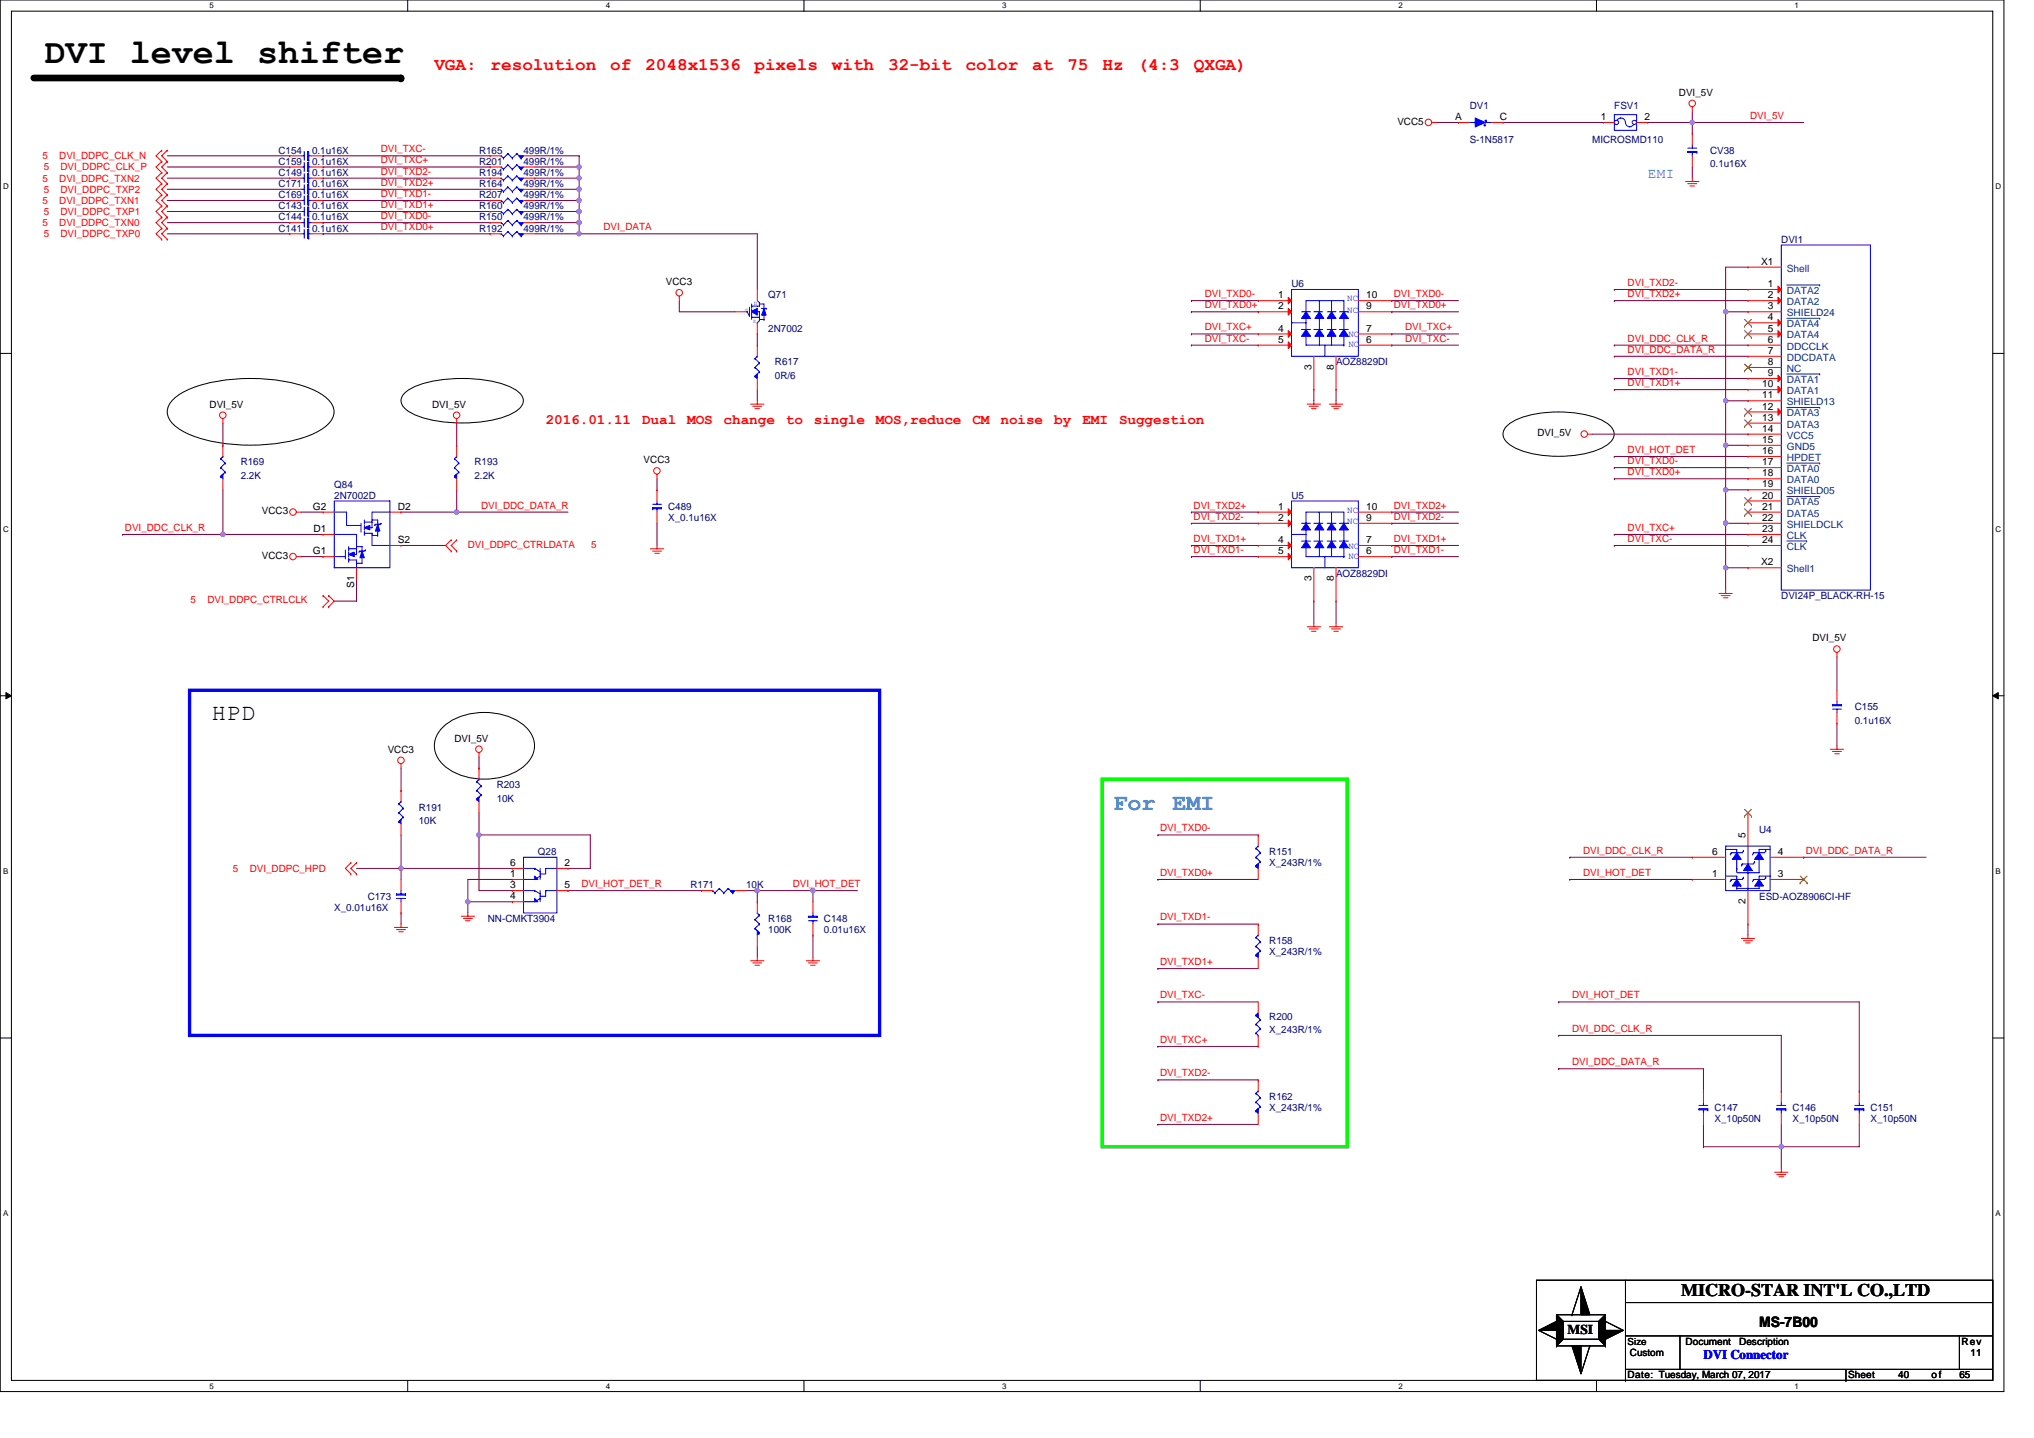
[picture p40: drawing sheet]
<svg xmlns="http://www.w3.org/2000/svg" width="297mm" height="210mm" viewBox="0 0 297 210" stroke-linecap="round" stroke-linejoin="round" font-family="sans-serif">
<defs><g id="words">
<text font-size="5.1" x="6.5" y="9.2">DVI level shifter</text>
<text font-size="3.4" x="30.9" y="105.2">HPD</text>
<g font-size="3.4" fill="#0080ff">
<text x="162.6" y="118.3">For</text>
<text x="171.2" y="118.3">EMI</text>
</g>
<g font-size="2.6" fill="#f00">
<text x="63.4" y="10.3">VGA:</text>
<text x="71.6" y="10.3">resolution</text>
<text x="89.1" y="10.3">of</text>
<text x="94.2" y="10.3">2048x1536</text>
<text x="110.2" y="10.3">pixels</text>
<text x="121.5" y="10.3">with</text>
<text x="129.7" y="10.3">32-bit</text>
<text x="141" y="10.3">color</text>
<text x="150.8" y="10.3">at</text>
<text x="155.9" y="10.3">75</text>
<text x="161" y="10.3">Hz</text>
<text x="166.1" y="10.3">(4:3</text>
<text x="174.4" y="10.3">QXGA)</text>
</g>
<text font-size="2.6" x="245.5" y="189.3">MICRO-STAR INT'L CO.,LTD</text>
<text font-size="2.1" fill="#0080ff" x="240.6" y="26.1">EMI</text>
<g font-size="2.1" fill="#f00">
<text x="79.7" y="61.9">2016.01.11</text>
<text x="93.8" y="61.9">Dual</text>
<text x="100.3" y="61.9">MOS</text>
<text x="105.7" y="61.9">change</text>
<text x="114.8" y="61.9">to</text>
<text x="118.8" y="61.9">single</text>
<text x="127.9" y="61.9">MOS,reduce</text>
<text x="142" y="61.9">CM</text>
<text x="146.1" y="61.9">noise</text>
<text x="154" y="61.9">by</text>
<text x="158.1" y="61.9">EMI</text>
<text x="163.4" y="61.9">Suggestion</text>
</g>
<text font-size="2.1" x="256.9" y="193.8">MS-7B00</text>
<text font-size="2" x="228.9" y="194.8">MSI</text>
<text font-size="1.9" fill="#00f" x="248.8" y="198.5">DVI Connector</text>
<g font-size="1.5">
<text x="212.5" y="17.5">A</text>
<text x="219" y="17.5">C</text>
<text x="233.8" y="17.5">1</text>
<text x="240.2" y="17.5">2</text>
<text x="245.2" y="14">DVI_5V</text>
<text x="204.1" y="18.2">VCC5</text>
<text x="97.3" y="41.6">VCC3</text>
<text x="257.2" y="38.7">X1</text>
<text x="258.2" y="41.9">1</text>
<text x="186.6" y="43.6">1</text>
<text x="186.6" y="45.2">2</text>
<text x="199.5" y="45.2">9</text>
<text x="199.5" y="43.6">10</text>
<text x="258.2" y="46.8">4</text>
<text x="258.2" y="43.6">2</text>
<text x="258.2" y="45.2">3</text>
<text x="186.6" y="48.4">4</text>
<text x="186.6" y="50.1">5</text>
<text x="191.5" y="54" transform="rotate(-90 191.5 54)">3</text>
<text x="194.8" y="54" transform="rotate(-90 194.8 54)">8</text>
<text x="199.5" y="50.1">6</text>
<text x="199.5" y="48.4">7</text>
<text x="258.2" y="48.4">5</text>
<text x="258.2" y="50.1">6</text>
<text x="258.2" y="51.7">7</text>
<text x="258.2" y="53.3">8</text>
<text x="30.6" y="59.5">DVI_5V</text>
<text x="63.1" y="59.5">DVI_5V</text>
<text x="257.3" y="59.8">12</text>
<text x="257.3" y="56.6">10</text>
<text x="257.3" y="58.2">11</text>
<text x="258.2" y="54.9">9</text>
<text x="224.5" y="63.7">DVI_5V</text>
<text x="257.3" y="61.4">13</text>
<text x="257.3" y="63.1">14</text>
<text x="257.3" y="64.7">15</text>
<text x="94" y="67.6">VCC3</text>
<text x="257.3" y="67.9">17</text>
<text x="257.3" y="66.3">16</text>
<text x="257.3" y="69.6">18</text>
<text x="257.3" y="71.2">19</text>
<text x="38.2" y="75.1">VCC3</text>
<text x="45.7" y="74.4">G2</text>
<text x="45.8" y="77.7">D1</text>
<text x="58.1" y="74.4">D2</text>
<text x="186.6" y="74.4">1</text>
<text x="186.6" y="76.1">2</text>
<text x="199.5" y="76.1">9</text>
<text x="199.5" y="74.4">10</text>
<text x="257.3" y="72.8">20</text>
<text x="257.3" y="74.4">21</text>
<text x="257.3" y="76.1">22</text>
<text x="257.3" y="77.7">23</text>
<text x="38.2" y="81.6">VCC3</text>
<text x="45.7" y="80.9">G1</text>
<text x="58.1" y="79.3">S2</text>
<text x="186.6" y="79.3">4</text>
<text x="186.6" y="80.9">5</text>
<text x="199.5" y="80.9">6</text>
<text x="199.5" y="79.3">7</text>
<text x="257.2" y="82.6">X2</text>
<text x="257.3" y="79.3">24</text>
<text x="51.7" y="85.9" transform="rotate(-90 51.7 85.9)">S1</text>
<text x="191.5" y="84.9" transform="rotate(-90 191.5 84.9)">3</text>
<text x="194.8" y="84.9" transform="rotate(-90 194.8 84.9)">8</text>
<text x="264.7" y="93.6">DVI_5V</text>
<text x="56.6" y="109.9">VCC3</text>
<text x="66.4" y="108.3">DVI_5V</text>
<text x="250" y="124.8">6</text>
<text x="254.9" y="122.4" transform="rotate(-90 254.9 122.4)">5</text>
<text x="259.6" y="124.8">4</text>
<text x="74.5" y="131.3">4</text>
<text x="74.5" y="126.5">6</text>
<text x="74.5" y="128.1">1</text>
<text x="74.5" y="129.7">3</text>
<text x="82.5" y="129.7">5</text>
<text x="82.5" y="126.5">2</text>
<text x="250" y="128.1">1</text>
<text x="259.6" y="128.1">3</text>
<text x="254.9" y="132" transform="rotate(-90 254.9 132)">2</text>
<text x="246.2" y="196.4">Document</text>
<text x="254" y="196.4">Description</text>
<text x="286.5" y="196.4">Rev</text>
<text x="237.7" y="201.3">Date: Tuesday, March 07, 2017</text>
<text x="238" y="198">Custom</text>
<text x="269.9" y="201.3">Sheet</text>
<text x="277.2" y="201.3">40</text>
<text x="282.1" y="201.3">of</text>
<text x="286.1" y="201.3">65</text>
<text x="287.8" y="198">11</text>
</g>
<g font-size="1.5" fill="#000080">
<text x="214.6" y="15.9">DV1</text>
<text x="235.8" y="15.9">FSV1</text>
<text x="40.7" y="22.5">C154</text>
<text x="45.6" y="22.5">0.1u16X</text>
<text x="70" y="22.5">R165</text>
<text x="76.5" y="22.5">499R/1%</text>
<text x="214.6" y="20.8">S-1N5817</text>
<text x="232.5" y="20.8">MICROSMD110</text>
<text x="249.7" y="22.5">CV38</text>
<text x="40.7" y="27.3">C171</text>
<text x="40.7" y="24.1">C159</text>
<text x="40.7" y="29">C169</text>
<text x="40.7" y="25.7">C149</text>
<text x="45.6" y="27.3">0.1u16X</text>
<text x="45.6" y="24.1">0.1u16X</text>
<text x="45.6" y="29">0.1u16X</text>
<text x="45.6" y="25.7">0.1u16X</text>
<text x="70" y="25.7">R194</text>
<text x="70" y="24.1">R201</text>
<text x="70" y="29">R207</text>
<text x="70" y="27.3">R164</text>
<text x="76.5" y="25.7">499R/1%</text>
<text x="76.5" y="24.1">499R/1%</text>
<text x="76.5" y="29">499R/1%</text>
<text x="76.5" y="27.3">499R/1%</text>
<text x="249.7" y="24.4">0.1u16X</text>
<text x="40.7" y="32.2">C144</text>
<text x="40.7" y="33.8">C141</text>
<text x="40.7" y="30.6">C143</text>
<text x="45.6" y="32.2">0.1u16X</text>
<text x="45.6" y="33.8">0.1u16X</text>
<text x="45.6" y="30.6">0.1u16X</text>
<text x="70" y="30.6">R160</text>
<text x="70" y="32.2">R150</text>
<text x="70" y="33.8">R192</text>
<text x="76.5" y="30.6">499R/1%</text>
<text x="76.5" y="32.2">499R/1%</text>
<text x="76.5" y="33.8">499R/1%</text>
<text x="260.1" y="35.5">DVI1</text>
<text x="188.6" y="42">U6</text>
<text x="112.2" y="43.6">Q71</text>
<text x="112.2" y="48.5">2N7002</text>
<text x="113.2" y="53.3">R617</text>
<text x="195.1" y="53.3">AOZ8829DI</text>
<text x="113.2" y="55.3">0R/6</text>
<text x="35.2" y="68">R169</text>
<text x="35.2" y="69.9">2.2K</text>
<text x="48.8" y="71.2">Q84</text>
<text x="69.3" y="68">R193</text>
<text x="69.3" y="69.9">2.2K</text>
<text x="48.8" y="72.8">2N7002D</text>
<text x="97.6" y="74.5">C489</text>
<text x="97.6" y="76.1">X_0.1u16X</text>
<text x="188.6" y="72.8">U5</text>
<text x="195.1" y="84.2">AOZ8829DI</text>
<text x="260.1" y="87.5">DVI24P_BLACK-RH-15</text>
<text x="270.9" y="103.7">C155</text>
<text x="270.9" y="105.7">0.1u16X</text>
<text x="61.2" y="118.4">R191</text>
<text x="72.5" y="115.1">R203</text>
<text x="72.5" y="117.1">10K</text>
<text x="61.2" y="120.3">10K</text>
<text x="78.6" y="124.9">Q28</text>
<text x="185.4" y="124.9">R151</text>
<text x="256.9" y="121.6">U4</text>
<text x="53.7" y="131.4">C173</text>
<text x="100.8" y="129.7">R171</text>
<text x="109" y="129.7">10K</text>
<text x="185.4" y="126.5">X_243R/1%</text>
<text x="256.9" y="131.4">ESD-AOZ8906CI-HF</text>
<text x="48.8" y="133">X_0.01u16X</text>
<text x="71.2" y="134.6">NN-CMKT3904</text>
<text x="112.2" y="134.6">R168</text>
<text x="112.2" y="136.2">100K</text>
<text x="120.3" y="134.6">C148</text>
<text x="120.3" y="136.2">0.01u16X</text>
<text x="185.4" y="137.9">R158</text>
<text x="185.4" y="139.5">X_243R/1%</text>
<text x="185.4" y="148.9">R200</text>
<text x="185.4" y="150.9">X_243R/1%</text>
<text x="185.4" y="160.6">R162</text>
<text x="185.4" y="162.2">X_243R/1%</text>
<text x="250.4" y="162.2">C147</text>
<text x="250.4" y="163.9">X_10p50N</text>
<text x="261.8" y="162.2">C146</text>
<text x="261.8" y="163.9">X_10p50N</text>
<text x="273.2" y="162.2">C151</text>
<text x="273.2" y="163.9">X_10p50N</text>
</g>
<g font-size="1.5" fill="#f00">
<text x="255.6" y="17.4">DVI_5V</text>
<text x="6.2" y="23.3">5</text>
<text x="8.7" y="23.3">DVI_DDPC_CLK_N</text>
<text x="55.6" y="23.9">DVI_TXC+</text>
<text x="55.6" y="22.2">DVI_TXC-</text>
<text x="6.2" y="26.5">5</text>
<text x="6.2" y="29.8">5</text>
<text x="6.4" y="24.9">5</text>
<text x="6.4" y="28.1">5</text>
<text x="8.7" y="26.5">DVI_DDPC_TXN2</text>
<text x="8.7" y="29.8">DVI_DDPC_TXN1</text>
<text x="8.8" y="24.9">DVI_DDPC_CLK_P</text>
<text x="8.8" y="28.1">DVI_DDPC_TXP2</text>
<text x="55.6" y="27.1">DVI_TXD2+</text>
<text x="55.6" y="25.5">DVI_TXD2-</text>
<text x="55.6" y="28.7">DVI_TXD1-</text>
<text x="6.2" y="33">5</text>
<text x="6.4" y="31.4">5</text>
<text x="6.4" y="34.6">5</text>
<text x="8.7" y="33">DVI_DDPC_TXN0</text>
<text x="8.8" y="31.4">DVI_DDPC_TXP1</text>
<text x="8.8" y="34.6">DVI_DDPC_TXP0</text>
<text x="55.6" y="33.6">DVI_TXD0+</text>
<text x="55.6" y="32">DVI_TXD0-</text>
<text x="55.6" y="30.4">DVI_TXD1+</text>
<text x="88.1" y="33.6">DVI_DATA</text>
<text x="237.7" y="41.7">DVI_TXD2-</text>
<text x="175.9" y="45">DVI_TXD0+</text>
<text x="175.9" y="43.4">DVI_TXD0-</text>
<text x="203.6" y="45">DVI_TXD0+</text>
<text x="203.6" y="43.4">DVI_TXD0-</text>
<text x="237.7" y="43.4">DVI_TXD2+</text>
<text x="175.9" y="48.2">DVI_TXC+</text>
<text x="175.9" y="49.9">DVI_TXC-</text>
<text x="205.2" y="48.2">DVI_TXC+</text>
<text x="205.2" y="49.9">DVI_TXC-</text>
<text x="237.7" y="51.5">DVI_DDC_DATA_R</text>
<text x="237.7" y="49.9">DVI_DDC_CLK_R</text>
<text x="237.7" y="54.7">DVI_TXD1-</text>
<text x="237.7" y="56.4">DVI_TXD1+</text>
<text x="237.7" y="67.8">DVI_TXD0-</text>
<text x="237.7" y="69.4">DVI_TXD0+</text>
<text x="237.7" y="66.1">DVI_HOT_DET</text>
<text x="18.2" y="77.5">DVI_DDC_CLK_R</text>
<text x="70.3" y="74.3">DVI_DDC_DATA_R</text>
<text x="174.3" y="75.9">DVI_TXD2-</text>
<text x="174.3" y="74.3">DVI_TXD2+</text>
<text x="203.6" y="75.9">DVI_TXD2-</text>
<text x="203.6" y="74.3">DVI_TXD2+</text>
<text x="237.7" y="77.5">DVI_TXC+</text>
<text x="68.3" y="80">DVI_DDPC_CTRLDATA</text>
<text x="86.4" y="80">5</text>
<text x="174.3" y="79.1">DVI_TXD1+</text>
<text x="174.3" y="80.8">DVI_TXD1-</text>
<text x="203.6" y="79.1">DVI_TXD1+</text>
<text x="203.6" y="80.8">DVI_TXD1-</text>
<text x="237.7" y="79.1">DVI_TXC-</text>
<text x="27.8" y="88.1">5</text>
<text x="30.3" y="88.1">DVI_DDPC_CTRLCLK</text>
<text x="169.4" y="121.4">DVI_TXD0-</text>
<text x="231.2" y="124.7">DVI_DDC_CLK_R</text>
<text x="263.7" y="124.7">DVI_DDC_DATA_R</text>
<text x="34" y="127.3">5</text>
<text x="36.5" y="127.3">DVI_DDPC_HPD</text>
<text x="84.9" y="129.5">DVI_HOT_DET_R</text>
<text x="115.8" y="129.5">DVI_HOT_DET</text>
<text x="169.4" y="127.9">DVI_TXD0+</text>
<text x="231.2" y="127.9">DVI_HOT_DET</text>
<text x="169.4" y="134.4">DVI_TXD1-</text>
<text x="169.4" y="140.9">DVI_TXD1+</text>
<text x="169.4" y="145.8">DVI_TXC-</text>
<text x="229.6" y="145.8">DVI_HOT_DET</text>
<text x="169.4" y="152.3">DVI_TXC+</text>
<text x="229.6" y="155.5">DVI_DDC_DATA_R</text>
<text x="229.6" y="150.7">DVI_DDC_CLK_R</text>
<text x="169.4" y="157.2">DVI_TXD2-</text>
<text x="169.4" y="163.7">DVI_TXD2+</text>
</g>
<g font-size="1.5" fill="#004080">
<text x="260.9" y="39.7">Shell</text>
<text x="260.9" y="42.9">DATA2</text>
<text x="260.9" y="44.6">DATA2</text>
<text x="260.9" y="46.2">SHIELD24</text>
<text x="260.9" y="47.8">DATA4</text>
<text x="260.9" y="49.4">DATA4</text>
<text x="260.9" y="51.1">DDCCLK</text>
<text x="260.9" y="52.7">DDCDATA</text>
<text x="260.9" y="54.3">NC</text>
<text x="260.9" y="55.9">DATA1</text>
<text x="260.9" y="57.6">DATA1</text>
<text x="260.9" y="59.2">SHIELD13</text>
<text x="260.9" y="60.8">DATA3</text>
<text x="260.9" y="62.4">DATA3</text>
<text x="260.9" y="64.1">VCC5</text>
<text x="260.9" y="65.7">GND5</text>
<text x="260.9" y="67.3">HPDET</text>
<text x="260.9" y="68.9">DATA0</text>
<text x="260.9" y="70.6">DATA0</text>
<text x="260.9" y="72.2">SHIELD05</text>
<text x="260.9" y="73.8">DATA5</text>
<text x="260.9" y="75.4">DATA5</text>
<text x="260.9" y="77.1">SHIELDCLK</text>
<text x="260.9" y="78.7">CLK</text>
<text x="260.9" y="80.3">CLK</text>
<text x="260.9" y="83.6">Shell1</text>
</g>
<g font-size="1.4" fill="#00f">
<text x="196.7" y="44">NC</text>
<text x="196.7" y="45.6">NC</text>
<text x="196.9" y="49.2">NC</text>
<text x="196.9" y="50.7">NC</text>
<text x="196.7" y="74.9">NC</text>
<text x="196.7" y="76.5">NC</text>
<text x="196.9" y="80.1">NC</text>
<text x="196.9" y="81.6">NC</text>
</g>
<text font-size="1.4" x="237.7" y="196.3">Size</text>
<g font-size="1.2">
<text x="30.6" y="1.2">5</text>
<text x="88.5" y="1.2">4</text>
<text x="146.3" y="1.2">3</text>
<text x="204.2" y="1.2">2</text>
<text x="262.1" y="1.2">1</text>
<text x=".5" y="27.6">D</text>
<text x="291.4" y="27.6">D</text>
<text x=".5" y="77.6">C</text>
<text x="291.4" y="77.6">C</text>
<text x=".5" y="127.6">B</text>
<text x="291.4" y="127.6">B</text>
<text x=".5" y="177.6">A</text>
<text x="291.4" y="177.6">A</text>
<text x="30.6" y="202.8">5</text>
<text x="88.5" y="202.8">4</text>
<text x="146.3" y="202.8">3</text>
<text x="204.2" y="202.8">2</text>
<text x="262.1" y="202.8">1</text>
</g>
<g font-size=".8" fill="#00f">
<text x="108.8" y="45.5">G</text>
<text x="109.9" y="47.1">S</text>
<text x="110.1" y="44.5">D</text>
</g>
</g></defs>
<path d="M0 0h292.6v203.2h-292.6zM1.7 1.6h289.3v200h-289.3z" fill="none" stroke="#000" stroke-width=".15"/>
<g fill="#fff">
<path d="M30.6 .2h.6v1.3h-.6z"/>
<path d="M30.6 201.8h.6v1.3h-.6z"/>
</g>
<path d="M59.5 0v1.6M59.5 201.6v1.6" fill="none" stroke="#000" stroke-width=".15"/>
<g fill="#fff">
<path d="M88.5 .2h.6v1.3h-.6z"/>
<path d="M88.5 201.8h.6v1.3h-.6z"/>
</g>
<path d="M117.4 0v1.6M117.4 201.6v1.6" fill="none" stroke="#000" stroke-width=".15"/>
<g fill="#fff">
<path d="M146.3 .2h.7v1.3h-.7z"/>
<path d="M146.3 201.8h.7v1.3h-.7z"/>
</g>
<path d="M175.3 0v1.6M175.3 201.6v1.6" fill="none" stroke="#000" stroke-width=".15"/>
<g fill="#fff">
<path d="M204.2 .2h.6v1.3h-.6z"/>
<path d="M204.2 201.8h.6v1.3h-.6z"/>
</g>
<path d="M233.1 0v1.6M233.1 201.6v1.6" fill="none" stroke="#000" stroke-width=".15"/>
<g fill="#fff">
<path d="M262.1 .2h.6v1.3h-.6z"/>
<path d="M262.1 201.8h.6v1.3h-.6z"/>
<path d="M.5 26.6h.8v1.3h-.8z"/>
<path d="M291.4 26.6h.9v1.3h-.9z"/>
<path d="M.5 76.6h.8v1.3h-.8z"/>
<path d="M291.4 76.6h.9v1.3h-.9z"/>
</g>
<path d="M0 51.6h1.7M291 51.6h1.6" fill="none" stroke="#000" stroke-width=".15"/>
<g fill="#fff">
<path d="M.5 126.6h.7v1.3h-.7z"/>
<path d="M291.4 126.6h.8v1.3h-.8z"/>
</g>
<path d="M0 101.6h1.7M291 101.6h1.6" fill="none" stroke="#000" stroke-width=".15"/>
<path d="M.9 101.1l.8 .5-.8 .4zM291 101.6l.8-.5v.9z" fill="#000" stroke="#000" stroke-width=".15"/>
<g fill="#fff">
<path d="M.5 176.6h.7v1.2h-.7z"/>
<path d="M291.4 176.6h.8v1.2h-.8z"/>
</g>
<g fill="none" stroke="#000" stroke-width=".15">
<path d="M25.4 58.2a13 13 0 0 1 6.5-2.6 27.2 27.2 0 0 1 13.3 1.1 6 6 0 0 1 3.5 2.8 2.38 2.38 0 0 1-.9 2.5 13 13 0 0 1-6.5 2.6 27.2 27.2 0 0 1-13.3-1 6 6 0 0 1-3.5-2.8 2.38 2.38 0 0 1 .9-2.6zM59 57.5a9.8 9.8 0 0 1 5.7-2.1 19.8 19.8 0 0 1 10 1.2 2.5 2.5 0 0 1 1.7 1.9 2.51 2.51 0 0 1-1.7 1.9 19.9 19.9 0 0 1-11.3 1 8.8 8.8 0 0 1-4.4-1.9 1.39 1.39 0 0 1 0-2zM219.9 62.4a8.5 8.5 0 0 1 5.1-2.1 16.5 16.5 0 0 1 9.2 1.2 2.45 2.45 0 0 1 1.5 1.9 2.45 2.45 0 0 1-1.5 1.9 16.8 16.8 0 0 1-13.1 0 2.45 2.45 0 0 1-1.6-1.9l.1-.5zM64.8 106a9.7 9.7 0 0 1 11.8 0 3.6 3.6 0 0 1 0 5.8 9.7 9.7 0 0 1-11.8 0 3.6 3.6 0 0 1 0-5.8zM0 151.6h1.7M291 151.6h1.6M224.4 186.9h66.6v14.7h-66.6zM224.7 194.3l2.6 1.3M227.3 192h7.2v4.5h-7.2zM227.3 195.6h.1M227.3 196.5h.1M227.3 192l1 1"/>
<path d="M228.3 195.6l-1 .9M228.3 193h.1M228.3 193h5.2v2.6h-5.2zM229.6 192h.1M230.9 187.9l-1.3 4.1M232.2 196.5h.1M232.2 196.5l-1.3 4.1M233.5 195.6l1 .9M234.5 192h.1M234.5 193h.1M234.5 192l-1 1M234.5 193l2.6 1.3"/>
<path d="M234.5 196.5h.1M237.4 190.2h53.6M237.4 195.1h53.6M237.4 186.9v14.7M237.4 200h53.6M245.3 195.1v4.9M269.6 200v1.6M286.1 195.1v4.9M237.4 201.6h.1M269.6 201.6h.1"/>
</g>
<path d="M161 113.8h35.7v53.6h-35.7z" fill="none" stroke="#0f0" stroke-width=".49"/>
<path d="M27.7 100.8h100.8v50.4h-100.8z" fill="none" stroke="#00f" stroke-width=".49"/>
<path d="M4.9 11.4h53.7M58.6 11.4h.1" fill="none" stroke="#000" stroke-width=".97"/>
<g fill="none" stroke="#800040" stroke-width=".15">
<path d="M209.7 17.9h3.3M219.5 17.9h14.6M247.1 16.3v1.6h-6.5M247.1 17.9v1.6M247.1 17.9h.1M247.1 17.9h16.3M24.4 27.6h17.9M24.4 26h17.9M24.4 34.1h17.9M24.4 32.5h17.9M24.4 24.4h17.9M24.4 22.8h17.9"/>
<path d="M24.4 29.3h17.9M24.4 30.9h17.9M47.2 27.6h.1M47.2 26h.1M47.2 34.1h.1M47.2 32.5h.1M47.2 24.4h.1M47.2 22.8h.1M47.2 29.3h.1M47.2 30.9h.1M47.2 26h24.4M47.2 27.6h24.4"/>
<path d="M47.2 34.1h24.4M47.2 32.5h24.4M47.2 24.4h24.4M47.2 22.8h24.4M47.2 29.3h24.4M47.2 30.9h24.4M78.1 27.6h6.5M78.1 34.1h6.5M78.1 22.8h6.5M78.1 26h.1M78.1 26h6.5M78.1 29.3h6.5"/>
<path d="M78.1 30.9h6.5M78.1 32.5h6.5M78.1 24.4h6.5M84.6 29.3v1.6M84.6 24.4v1.6M84.6 22.8h.1M84.6 22.8v1.6M84.6 26v1.6M84.6 32.5v1.6M84.6 29.3h.1M84.6 32.5h.1M84.6 34.1h.1"/>
<path d="M84.6 34.1h26v8.2M84.6 27.6v1.7M84.6 30.9v1.6M247.1 24.4v1.6M255.3 39h-3.3v6.5M99.2 43.9v1.6h8.1M110.6 56.9v1.6M110.6 48.8v1.6M174 48.8h.1M174 48.8h9.7M174 45.5h.1M174 45.5h9.7"/>
<path d="M174 50.4h.1M174 43.9h.1M174 43.9h9.7M174 50.4h9.7M191.9 56.9v1.6M195.1 56.9v1.6M203.2 50.4h.1M203.2 45.5h.1M203.2 43.9h.1M203.2 43.9h9.8M203.2 50.4h9.8M203.2 45.5h9.8"/>
<path d="M203.2 48.8h.1M203.2 48.8h9.8M235.8 43.9h.1M235.8 42.3h.1M235.8 52h.1M235.8 50.4h.1M235.8 56.9h.1M235.8 43.9h19.5M235.8 42.3h19.5M235.8 50.4h19.5M235.8 52h19.5M235.8 56.9h19.5"/>
<path d="M235.8 55.3h.1M235.8 55.3h19.5M252 45.5h3.3M252 58.5h.1M252 45.5h.1M252 58.5h3.3M252 45.5v19.5M17.9 78h.1M17.9 78h29.3M32.6 71.5v6.5M32.6 61.8v3.2M32.6 78h.1"/>
<path d="M43.9 74.8h3.3M58.6 74.8h8.1M58.6 79.7h6.5M66.7 74.8h.1M66.7 74.8h16.2M66.7 71.5v3.3M66.7 61.8v3.2M95.9 69.9v1.6M95.9 76.4v3.3M174 76.4h.1M174 74.8h.1M174 79.7h.1"/>
<path d="M174 79.7h9.7M174 74.8h9.7M174 76.4h9.7M203.2 76.4h.1M203.2 74.8h.1M203.2 79.7h.1M203.2 79.7h9.8M203.2 74.8h9.8M203.2 76.4h9.8M232.5 63.4h22.8M235.8 68.3h.1M235.8 78h.1"/>
<path d="M235.8 68.3h19.5M235.8 78h19.5M235.8 69.9h.1M235.8 66.7h.1M235.8 79.7h.1M235.8 69.9h19.5M235.8 66.7h19.5M235.8 79.7h19.5M252 65h3.3M252 76.4h3.3M252 65v6.5h3.3M252 76.4h.1"/>
<path d="M252 71.5h.1M252 71.5v11.4M43.9 81.3h3.3M52.1 84.5v3.3h-3.3M174 81.3h.1M174 81.3h9.7M191.9 87.8v3.2M195.1 87.8v3.2M203.2 81.3h.1M203.2 81.3h9.8M252 82.9v3.3M252 82.9h3.3"/>
<path d="M268.3 95.9v4.9M58.6 112.2v3.2M70 118.7v3.2M70 110.6v1.6M268.3 105.7v3.2M52.1 126.8h6.5M58.6 126.8v1.6M58.6 133.3v1.6M58.6 121.9v4.9M58.6 126.8h.1M58.6 126.8h16.2M68.3 131.7v1.6"/>
<path d="M68.3 131.7h.1M68.3 131.7h6.5M70 121.9h16.2v4.9h-3.3M70 121.9h.1M70 121.9v8.1h4.8M74.8 128.4h-6.5v3.3M82.9 130h.1M82.9 130h19.6M109 130h1.6M110.6 130h.1M110.6 130h8.1M110.6 138.2v1.6"/>
<path d="M110.6 130v1.7M118.7 130h6.5M118.7 130v1.7M118.7 136.5v3.3M169.1 128.4h.1M169.1 121.9h.1M169.1 134.9h.1M169.1 128.4h14.6M169.1 121.9h14.6M169.1 134.9h14.6M229.3 125.2h.1M229.3 125.2h17.8"/>
<path d="M229.3 128.4h.1M229.3 128.4h17.8M255.3 134.9v1.6M263.4 125.2h.1M263.4 125.2h17.9M169.1 157.7h.1M169.1 146.3h.1M169.1 152.8h.1M169.1 141.4h.1M169.1 146.3h14.6M169.1 157.7h14.6M169.1 152.8h14.6"/>
<path d="M169.1 141.4h14.6M227.6 151.2h.1M227.6 151.2h32.5v8.1M227.6 146.3h.1M227.6 146.3h43.9v13M227.6 156.1h.1M227.6 156.1h21.2v3.2M169.1 164.2h.1M169.1 164.2h14.6M248.8 164.2v3.2M248.8 167.4h.1M248.8 167.4h11.3"/>
<path d="M260.1 167.4v3.3M260.1 164.2v3.2M271.5 164.2v3.2h-11.4"/>
</g>
<g fill="#f0f" stroke="#f0f" stroke-width=".15">
<circle cx="84.6" cy="26" r=".31"/>
<circle cx="32.5" cy="78" r=".32"/>
<circle cx="58.5" cy="126.8" r=".32"/>
<circle cx="69.9" cy="121.9" r=".32"/>
<circle cx="118.7" cy="130" r=".32"/>
<circle cx="110.6" cy="130" r=".32"/>
<circle cx="68.3" cy="131.7" r=".31"/>
<circle cx="66.7" cy="74.8" r=".31"/>
<circle cx="252" cy="65" r=".32"/>
<circle cx="252" cy="58.5" r=".31"/>
<circle cx="252" cy="45.5" r=".32"/>
<circle cx="252" cy="71.5" r=".32"/>
<circle cx="252" cy="82.9" r=".31"/>
<circle cx="252" cy="76.4" r=".32"/>
<circle cx="84.6" cy="27.6" r=".32"/>
<circle cx="84.6" cy="29.2" r=".32"/>
<circle cx="84.6" cy="30.9" r=".32"/>
<circle cx="84.6" cy="32.5" r=".32"/>
<circle cx="84.6" cy="34.1" r=".31"/>
<circle cx="84.6" cy="24.4" r=".32"/>
<circle cx="260.1" cy="167.4" r=".32"/>
<circle cx="247.1" cy="17.9" r=".31"/>
</g>
<g fill="none" stroke="#f00" stroke-width=".15">
<path d="M209.1 17.9h.6M213 17.9h.1M213 17.9h1.6M217.9 17.9h1.6M219.5 17.9h.1M234.1 17.9h.1M234.1 17.9h1.7M239 17.9h1.6M240.6 17.9h.1M247.1 15.6v.7M247.1 19.5h.1M247.1 19.5v1.6"/>
<path d="M23.6 23.6h.1M23.6 25.2h.1M23.6 21.9h.1M23.6 26.8h.1M23.6 28.4h.1M23.6 30.1h.1M23.6 31.7h.1M23.6 33.3h.1M23.6 34.9h.1M23.6 23.6l-.8 .8 .8 .8M23.6 21.9l-.8 .9 .8 .8M23.6 26.8l-.8 .8 .8 .8"/>
<path d="M23.6 25.2l-.8 .8 .8 .8M23.6 28.4l-.8 .9 .8 .8M23.6 30.1l-.8 .8 .8 .8M23.6 33.3l-.8 .8 .8 .8M23.6 31.7l-.8 .8 .8 .8M24.4 23.6h.1M24.4 25.2h.1M24.4 21.9h.1M24.4 26.8h.1M24.4 28.4h.1M24.4 30.1h.1M24.4 31.7h.1"/>
<path d="M24.4 33.3h.1M24.4 34.9h.1M24.4 23.6l-.8 .8 .8 .8M24.4 21.9l-.8 .9 .8 .8M24.4 26.8l-.8 .8 .8 .8M24.4 25.2l-.8 .8 .8 .8M24.4 28.4l-.8 .9 .8 .8M24.4 30.1l-.8 .8 .8 .8M24.4 33.3l-.8 .8 .8 .8M24.4 31.7l-.8 .8 .8 .8M42.3 22.8h.1M42.3 27.6h.1"/>
<path d="M42.3 32.5h.1M42.3 24.4h.1M42.3 34.1h.1M42.3 30.9h.1M42.3 29.3h.1M42.3 26h.1M42.3 30.9h1.6M42.3 22.8h1.6M42.3 27.6h1.6M42.3 32.5h1.6M42.3 26h1.6M42.3 24.4h1.6"/>
<path d="M42.3 34.1h1.6M42.3 29.3h1.6M45.6 22.8h1.6M45.6 27.6h1.6M45.6 32.5h1.6M45.6 24.4h1.6M45.6 34.1h1.6M45.6 30.9h1.6M45.6 29.3h1.6M45.6 26h1.6M71.6 30.9h.1M71.6 32.5h.1"/>
<path d="M71.6 26h.1M71.6 22.8h.1M71.6 34.1h.1M71.6 24.4h.1M71.6 29.3h.1M71.6 27.6h.1M71.6 30.9h1.6M71.6 22.8h1.6M71.6 27.6h1.6M71.6 32.5h1.6M71.6 26h1.6M71.6 24.4h1.6"/>
<path d="M71.6 34.1h1.6M71.6 29.3h1.6M76.5 30.9h1.6M76.5 32.5h1.6M76.5 26h1.6M76.5 22.8h1.6M76.5 34.1h1.6M76.5 24.4h1.6M76.5 29.3h1.6M76.5 27.6h1.6M246.2 26.5h1.9M246.5 26.8h1.3"/>
<path d="M246.8 27.2h.7M247.1 26v.5M247.1 22.8v1.6M255.3 39h.1M255.3 39h4.8M99.2 43.2v.7M107.3 45.5h1.7M109.6 59h2M109.9 59.3h1.3M110.3 59.7h.6M110.6 58.5v.5M110.6 55.3v1.6"/>
<path d="M110.6 50.4h.1M110.6 50.4v1.6M110.6 42.3v1.6M110.6 48.8h.1M110.6 47.1v1.7M183.7 43.9h.1M183.7 48.8h.1M183.7 45.5h.1M183.7 50.4h.1M183.7 50.4h4.9M183.7 43.9h4.9M183.7 48.8h4.9"/>
<path d="M183.7 45.5h4.9M190.9 59h1.9M191.2 59.3h1.3M191.5 59.7h.7M191.9 58.5v.5M191.9 56.9h.1M191.9 52v4.9M194.1 59h2M194.5 59.3h1.3M194.8 59.7h.6M195.1 58.5v.5M195.1 56.9h.1"/>
<path d="M195.1 52v4.9M198.4 50.4h4.8M198.4 43.9h4.8M198.4 48.8h4.8M198.4 45.5h4.8M203.2 50.4h.1M203.2 48.8h.1M203.2 45.5h.1M203.2 43.9h.1M255.3 42.3h.1M255.3 43.9h.1M255.3 45.5h.1"/>
<path d="M255.3 47.1h.1M255.3 48.8h.1M255.3 50.4h.1M255.3 52h.1M255.3 53.7h.1M255.3 55.3h.1M255.3 56.9h.1M255.3 58.5h.1M255.3 50.4h4.8M255.3 43.9h4.8M255.3 48.8h4.8M255.3 45.5h4.8"/>
<path d="M255.3 42.3h4.8M255.3 47.1h4.8M255.3 52h4.8M255.3 53.7h4.8M255.3 55.3h4.8M255.3 56.9h4.8M255.3 58.5h4.8M32.6 61.1v.7M32.6 69.9v1.6M32.6 65h.1M32.6 65v1.7M43.3 74.8h.6"/>
<path d="M47.2 74.8h.1M47.2 78h.1M47.2 74.8h1.6M47.2 78h1.6M56.9 74.8h1.7M56.9 79.7h1.7M58.6 79.7h.1M58.6 74.8h.1M65.9 78.8h.1M65.9 78.8l-.8 .9 .8 .8M66.7 61.1v.7M66.7 69.9v1.6"/>
<path d="M66.7 65h.1M66.7 65v1.7M66.7 78.8h.1M66.7 78.8l-.8 .9 .8 .8M95.9 69.3v.6M95.9 79.7v.4M95.9 74.8v1.6M95.9 71.5h.1M95.9 71.5v1.7M183.7 74.8h.1M183.7 79.7h.1M183.7 76.4h.1"/>
<path d="M183.7 74.8h4.9M183.7 79.7h4.9M183.7 76.4h4.9M198.4 74.8h4.8M198.4 79.7h4.8M198.4 76.4h4.8M203.2 79.7h.1M203.2 76.4h.1M203.2 74.8h.1M231.9 63.4h.6M255.3 60.2h.1M255.3 61.8h.1"/>
<path d="M255.3 63.4h.1M255.3 65h.1M255.3 66.7h.1M255.3 68.3h.1M255.3 69.9h.1M255.3 71.5h.1M255.3 73.2h.1M255.3 74.8h.1M255.3 76.4h.1M255.3 78h.1M255.3 79.7h.1M255.3 74.8h4.8"/>
<path d="M255.3 79.7h4.8M255.3 76.4h4.8M255.3 78h4.8M255.3 60.2h4.8M255.3 61.8h4.8M255.3 63.4h4.8M255.3 65h4.8M255.3 66.7h4.8M255.3 68.3h4.8M255.3 69.9h4.8M255.3 71.5h4.8M255.3 73.2h4.8"/>
<path d="M43.3 81.3h.6M47.2 88.6h.1M47.2 87h.1M47.2 81.3h.1M47.2 87l.8 .8-.8 .8M47.2 81.3h1.6M48 87h.1M48 88.6h.1M48 87l.8 .8-.8 .8M52.1 84.5h.1M52.1 82.9v1.6M65.9 80.5h.1"/>
<path d="M66.7 80.5h.1M95 80.1h1.9M95.3 80.5h1.3M95.6 80.8h.7M183.7 81.3h.1M183.7 81.3h4.9M190.9 91.5h1.9M191.2 91.8h1.3M191.5 92.2h.7M191.9 91v.5M191.9 87.8h.1M191.9 82.9v4.9"/>
<path d="M194.1 91.5h2M194.5 91.8h1.3M194.8 92.2h.6M195.1 91v.5M195.1 87.8h.1M195.1 82.9v4.9M198.4 81.3h4.8M203.2 81.3h.1M251 86.7h2M251.4 87h1.3M251.7 87.3h.6M252 86.2v.5"/>
<path d="M255.3 82.9h.1M255.3 82.9h4.8M268.3 95.3v.6M58.6 111.5v.7M58.6 115.4h.1M58.6 115.4v1.7M70 109.9v.7M70 117.1v1.6M70 112.2h.1M70 112.2v1.6M255.3 118.7h.1M255.3 118.7v4.8"/>
<path d="M267.3 109.4h1.9M267.6 109.7h1.3M267.9 110.1h.7M268.3 108.9v.5M268.3 100.8v1.6M268.3 105.7h.1M268.3 104v1.7M51.2 126h.1M51.2 127.6h.1M51.2 126l-.8 .8 .8 .8M52.1 126h.1M52.1 127.6h.1"/>
<path d="M52.1 126l-.9 .8 .9 .8M57.6 135.4h1.9M57.9 135.7h1.3M58.2 136.1h.7M58.6 134.9v.5M58.6 120.3v1.6M58.6 128.4v1.6M58.6 133.3h.1M58.6 131.7v1.6M67.3 133.8h2M67.7 134.1h1.3M68 134.5h.6"/>
<path d="M68.3 133.3v.5M74.8 131.7h.1M74.8 126.8h.1M74.8 128.4h.1M74.8 130h.1M74.8 130h1.7M74.8 131.7h1.7M74.8 126.8h1.7M74.8 128.4h1.7M81.3 130h1.6M81.3 126.8h1.6M82.9 130h.1"/>
<path d="M82.9 126.8h.1M102.5 130h.1M102.5 130h1.6M107.3 130h1.7M110.6 139.8v.5M110.6 136.5v1.7M110.6 131.7h.1M110.6 131.7v1.6M118.7 139.8v.5M118.7 131.7v1.6M118.7 136.5h.1M118.7 134.9v1.6"/>
<path d="M183.7 126.8v1.6M183.7 121.9h.1M183.7 139.8v1.6M183.7 134.9h.1M183.7 121.9v1.6M183.7 134.9v1.6M247.1 125.2h.1M247.1 128.4h.1M247.1 128.4h4.9M247.1 125.2h4.9M254.3 137h1.9M254.6 137.4h1.3"/>
<path d="M254.9 137.7h.7M255.3 136.5v.5M255.3 134.9h.1M255.3 130v4.9M258.5 128.4h4.9M258.5 125.2h4.9M263.4 128.4h.1M263.4 125.2h.1M109.6 140.3h2M109.9 140.6h1.3M110.3 140.9h.6M117.7 140.3h2"/>
<path d="M118.1 140.6h1.3M118.4 140.9h.6M183.7 157.7h.1M183.7 146.3v1.6M183.7 152.8h.1M183.7 151.2v1.6M183.7 157.7v1.6M248.8 159.3h.1M248.8 159.3v1.6M260.1 159.3h.1M260.1 159.3v1.6M271.5 159.3h.1"/>
<path d="M271.5 159.3v1.6M183.7 162.6v1.6M248.8 162.6v1.6M259.2 171.2h1.9M259.5 171.5h1.3M259.8 171.8h.7M260.1 170.7v.5M260.1 162.6v1.6M271.5 162.6v1.6"/>
<circle cx="208.6" cy="17.9" r=".48"/>
<circle cx="247.1" cy="15.1" r=".48"/>
<circle cx="99.2" cy="42.7" r=".48"/>
<circle cx="32.5" cy="60.6" r=".48"/>
<circle cx="42.8" cy="74.8" r=".48"/>
<circle cx="66.7" cy="60.6" r=".48"/>
<circle cx="95.9" cy="68.8" r=".48"/>
<circle cx="231.4" cy="63.4" r=".48"/>
<circle cx="42.8" cy="81.3" r=".48"/>
<circle cx="268.3" cy="94.8" r=".48"/>
<circle cx="58.6" cy="111" r=".48"/>
<circle cx="69.9" cy="109.4" r=".48"/>
</g>
<g fill="#000" stroke="#000" stroke-width=".15">
<path d="M224.7 194.3l2.6-1.3v1.3zM230.9 187.9l1.3 4.1h-1.3zM234.5 194.3h2.6l-2.6 1.3zM229.6 196.5h1.3v4.1z"/>
<path d="M227.3 192l1 1v2.6l-1 .9z" fill-rule="evenodd"/>
<path d="M227.3 192l1 1v2.6l-1 .9z" fill-rule="evenodd"/>
<path d="M227.3 192l1 1v2.6l-1 .9z" fill-rule="evenodd"/>
<path d="M234.5 192v4.5l-1-.9v-2.6z" fill-rule="evenodd"/>
<path d="M234.5 192v4.5l-1-.9v-2.6z" fill-rule="evenodd"/>
<path d="M234.5 192v4.5l-1-.9v-2.6z" fill-rule="evenodd"/>
</g>
<g fill="none" stroke="#00f" stroke-width=".15">
<path d="M214.6 17.9h.8M215.4 17.9h.1M216.9 17.9h1M217.1 17.6h-.2v.8h-.2v-.2M217.1 17.6v.1M217.1 17.6h.1M235.8 16.7h3.2v2.3h-3.2zM236.2 17.5a.64 .64 0 0 1 .7-.2 .64 .64 0 0 1 .5 .6M237.4 17.9a.63 .63 0 0 0 .5 .6 .63 .63 0 0 0 .7-.4M43.9 22.8h.5M43.9 27.6h.5M43.9 32.5h.5"/>
<path d="M43.9 24.4h.5M43.9 34.1h.5M43.9 30.9h.5M43.9 29.3h.5M43.9 26h.5M44.4 22.1v1.3M44.4 27v1.3M44.4 31.9v1.3M44.4 23.7v1.3M44.4 33.5v1.3M44.4 30.2v1.3M44.4 28.6v1.3"/>
<path d="M44.4 25.4v1.3M44.9 22.1h.2v1.3h-.2zM44.9 27h.2v1.3h-.2zM44.9 31.9h.2v1.3h-.2zM44.9 23.7h.2v1.3h-.2zM44.9 33.5h.2v1.3h-.2zM44.9 30.2h.2v1.3h-.2zM44.9 28.6h.2v1.3h-.2zM44.9 25.4h.2v1.3h-.2zM45.1 22.8h.5M45.1 23.4h.1M45.1 27.6h.5"/>
<path d="M45.1 28.3h.1M45.1 32.5h.5M45.1 33.2h.1M45.1 24.4h.5M45.1 25h.1M45.1 34.1h.5M45.1 34.8h.1M45.1 30.9h.5M45.1 31.5h.1M45.1 29.3h.5M45.1 29.9h.1M45.1 26h.5"/>
<path d="M45.1 26.7h.1M73.2 30.9h.1M73.2 32.5h.1M73.2 26h.1M73.2 22.8h.1M73.2 34.1h.1M73.2 24.4h.1M73.2 29.3h.1M73.2 27.6h.1M73.2 30.9l.3 .3M73.2 32.5l.3 .4M73.2 26l.3 .3"/>
<path d="M73.2 22.8l.3 .3M73.2 34.1l.3 .4M73.2 24.4l.3 .3M73.2 29.3l.3 .3M73.2 27.6l.3 .4M73.5 31.2h.1M73.5 32.9h.1M73.5 26.3h.1M73.5 23.1h.1M73.5 34.5h.1M73.5 24.7h.1M73.5 29.6h.1"/>
<path d="M73.5 28h.1M74.2 30.6h.1M74.2 32.2h.1M74.2 25.7h.1M74.2 22.4h.1M74.2 33.8h.1M74.2 24.1h.1M74.2 28.9h.1M74.2 27.3h.1M74.2 30.6l.6 .6M74.2 30.6l-.7 .6M74.2 32.2l.6 .7"/>
<path d="M74.2 32.2l-.7 .7M74.2 25.7l.6 .6M74.2 25.7l-.7 .6M74.2 22.4l.6 .7M74.2 22.4l-.7 .7M74.2 33.8l.6 .7M74.2 33.8l-.7 .7M74.2 24.1l.6 .6M74.2 24.1l-.7 .6M74.2 28.9l.6 .7M74.2 28.9l-.7 .7M74.2 27.3l.6 .7"/>
<path d="M74.2 27.3l-.7 .7M74.8 31.2h.1M74.8 32.9h.1M74.8 26.3h.1M74.8 23.1h.1M74.8 34.5h.1M74.8 24.7h.1M74.8 29.6h.1M74.8 28h.1M75.5 30.6h.1M75.5 32.2h.1M75.5 25.7h.1"/>
<path d="M75.5 22.4h.1M75.5 33.8h.1M75.5 24.1h.1M75.5 28.9h.1M75.5 27.3h.1M75.5 30.6l.6 .6M75.5 30.6l-.7 .6M75.5 32.2l.6 .7M75.5 32.2l-.7 .7M75.5 25.7l.6 .6M75.5 25.7l-.7 .6M75.5 22.4l.6 .7"/>
<path d="M75.5 22.4l-.7 .7M75.5 33.8l.6 .7M75.5 33.8l-.7 .7M75.5 24.1l.6 .6M75.5 24.1l-.7 .6M75.5 28.9l.6 .7M75.5 28.9l-.7 .7M75.5 27.3l.6 .7M75.5 27.3l-.7 .7M76.1 31.2h.1M76.1 32.9h.1M76.1 26.3h.1"/>
<path d="M76.1 23.1h.1M76.1 34.5h.1M76.1 24.7h.1M76.1 29.6h.1M76.1 28h.1M76.5 30.9l-.4 .3M76.5 32.5l-.4 .4M76.5 26l-.4 .3M76.5 22.8l-.4 .3M76.5 34.1l-.4 .4M76.5 24.4l-.4 .3M76.5 29.3l-.4 .3"/>
<path d="M76.5 27.6l-.4 .4M246.5 22.1h1.3v.2h-1.3zM246.5 21.6h1.3M247.1 22.3v.5M247.1 21.1v.5M247.8 22.3h.1M260.1 35.8h13.1v50.4h-13.1zM109.4 44.9v1.3l-.3-.7h-.1M109.8 45.8h.1M109.8 45.2v.6M109.8 46.3h1.1M109.8 44.4v.6"/>
<path d="M109.8 46v.7M110.3 54.9h.1M110.3 53.7h.1M110.3 52.3h.1M110.3 54.9l.3 .4M110.3 53.7l.6 .6M110.3 52.3l.6 .7M110.6 52h.1M110.6 52l-.3 .3M110.6 47.1h.1M110.6 45.5h.3v1.3l-.3 .3M110.6 43.9l.3 .3"/>
<path d="M110.9 54.3h.1M110.9 53h.1M110.9 54.3l-.6 .6M110.9 53l-.6 .7M110.9 44.2v.5h-1.1M110.9 44.2h.1M110.9 44.4h.7v2.3M110.9 46.7h.7M111.6 46.7h.1M111.9 45h.1M111.9 45h-.7M188.6 42.3h9.8v9.7h-9.8z"/>
<path d="M188.6 47.1h2.1M190.1 45.5h1.3M190.1 48.1h1.3M190.7 43.9h5.6v6.5h-5.6zM191.9 45.5h1.3M191.9 48.1h1.3M192.7 43.9v6.5M193.5 50.4v1.6M193.8 45.5h1.3M193.8 48.1h1.3M194.5 43.9v6.5M195.6 45.5h1.3"/>
<path d="M195.6 48.1h1.3M196.3 50.4h.1M32.2 69.6h.1M32.2 68.3h.1M32.2 67h.1M32.2 69.6l.4 .3M32.2 68.3l.7 .6M32.2 67l.7 .6M32.6 66.7h.1M32.6 66.7l-.4 .3M32.9 68.9h.1M32.9 67.6h.1"/>
<path d="M32.9 68.9l-.7 .7M32.9 67.6l-.7 .7M48.8 73.2h8.1v9.7h-8.1zM48.8 74.8h1.8v1.9h2.1M48.8 78h3.3v2.1M50.9 79.8v.7M52.1 79.8h.8v2.5h-.8M52.7 76.4v1.3M53.2 76.7v.7M53.2 75.9v.7M53.2 77.6v.6M53.2 76.2h1.1"/>
<path d="M53.2 77.9h1.1M54.3 78.2h.9M54.3 75.9h.9v2.3M54.3 76.2v.9h-.3M54.3 77.9h.1M54.3 77.9v1.8h2.6M54.8 76.6h.1M54.8 76.6l-.1 .1M55.2 78.2h.1M55.6 76.4l-.1 .2h-.7M55.6 76.4h.1M56.9 74.8h-2.6v1.4"/>
<path d="M66.4 69.6h.1M66.4 68.3h.1M66.4 67h.1M66.4 69.6l.3 .3M66.4 68.3l.6 .6M66.4 67l.6 .6M66.7 66.7h.1M66.7 66.7l-.3 .3M67 68.9h.1M67 67.6h.1M67 68.9l-.6 .7M67 67.6l-.6 .7"/>
<path d="M95.3 74.1h1.3v.2h-1.3zM95.3 73.6h1.3M95.3 74.3h.1M95.9 74.3v.5M95.9 73.2v.4M188.6 73.2h9.8v9.7h-9.8zM188.6 78h2.1M190.1 76.4h1.3M190.1 79h1.3M190.7 74.8h5.6v6.5h-5.6zM191.9 76.4h1.3M191.9 79h1.3"/>
<path d="M192.7 74.8v6.5M193.8 76.4h1.3M193.8 79h1.3M194.5 74.8v6.5M195.6 76.4h1.3M195.6 79h1.3M48.8 81.3h1.6M50.4 80.3v1.3M50.9 80.6v.7M50.9 81.4v.7M50.9 80.1h1.2M50.9 81.8h1.2v.5"/>
<path d="M52.1 82.3v.6M52.1 82.3h.1M52.1 80.1v.9h-.4M52.6 80.5h.1M52.6 80.5l-.2 .1M53.4 80.3l-.2 .2h-.6M53.4 80.3h.1M193.5 81.3v1.6M196.3 81.3h.1M58.2 120h.1M58.2 118.7h.1M58.2 117.4h.1"/>
<path d="M58.2 120l.4 .3M58.2 118.7l.7 .6M58.2 117.4l.7 .6M58.6 117.1h.1M58.6 117.1l-.4 .3M58.9 119.3h.1M58.9 118h.1M58.9 119.3l-.7 .7M58.9 118l-.7 .7M69.6 116.7h.1M69.6 115.4h.1M69.6 114.1h.1"/>
<path d="M69.6 116.7l.4 .4M69.6 115.4l.7 .7M69.6 114.1l.7 .7M70 113.8h.1M70 113.8l-.4 .3M70.3 116.1h.1M70.3 114.8h.1M70.3 116.1l-.7 .6M70.3 114.8l-.7 .6M267.6 102.9h1.3v.2h-1.3zM267.6 103.5h1.3M268.3 102.4v.5"/>
<path d="M268.3 103.5v.5M268.9 102.9h.1M57.9 130.5h1.3v.2h-1.3zM57.9 131.2h1.3M58.6 130v.5M58.6 131.2v.5M59.2 130.5h.1M76.5 126.8h1.6M76.5 130h1.6M76.5 125.2h4.8v8.1h-4.8zM78.1 126.8h.1M78.1 130h.1"/>
<path d="M78.1 126.8l.8 .5M78.1 130l.8 .5M78.9 126.8v1.6M78.9 130v1.7M78.9 127.9l-.8 .5h-1.6M78.9 127.9h.1M78.9 131.2h.1M78.9 131.2l-.8 .5h-1.6M79.7 130v.9h-.8M79.7 130h1.6M79.7 130h.1M81.3 126.8h-1.6v.8h-.8"/>
<path d="M104.1 130h.1M104.1 130l.3 .4M104.4 130.4h.1M105 129.7h.1M105 129.7l.7 .7M105 129.7l-.6 .7M105.7 130.4h.1M106.4 129.7h.1M106.4 129.7l.6 .7M106.4 129.7l-.7 .7M107 130.4h.1M107.3 130l-.3 .4"/>
<path d="M110.3 135.6h.1M110.3 134.3h.1M110.3 135.6l.6 .6M110.3 134.3l.6 .6M110.6 133.3h.1M110.6 133.3l.3 .3M110.9 136.2h.1M110.9 134.9h.1M110.9 133.6h.1M110.9 136.2l-.3 .3M110.9 134.9l-.6 .7M110.9 133.6l-.6 .7"/>
<path d="M118.1 133.8h1.3v.2h-1.3zM118.1 134.5h1.3M118.7 133.3v.5M118.7 134.5v.4M119.4 133.8h.1M183.4 126.5h.1M183.4 125.2h.1M183.4 123.9h.1M183.4 139.5h.1M183.4 138.2h.1M183.4 136.9h.1M183.4 126.5l.3 .3"/>
<path d="M183.4 125.2l.7 .6M183.4 123.9l.7 .6M183.4 139.5l.3 .3M183.4 138.2l.7 .6M183.4 136.9l.7 .6M183.7 123.5h.1M183.7 136.5h.1M183.7 123.5l-.3 .4M183.7 136.5l-.3 .4M184.1 125.8h.1M184.1 124.5h.1M184.1 138.8h.1"/>
<path d="M184.1 137.5h.1M184.1 125.8l-.7 .7M184.1 124.5l-.7 .7M184.1 138.8l-.7 .7M184.1 137.5l-.7 .7M252 124h1.6v.5M252 127.9h1.6v.7M252 123.5h6.5v6.5h-6.5zM252.8 124.5h.1M252.8 124.5l-.1 .3M252.8 128.4h.1M252.8 128.4l-.1 .4"/>
<path d="M253.6 129.7h1.7M253.6 125.5v1.9h3.3v-1.9M253.6 129.7h.1M253.6 129.4v.3M253.6 126.8h.1M254.4 126.2h.1M254.4 126.2l-.1 .3M254.6 124.2h.1M254.6 124.2l-.2 .3h-1.6M254.6 128.1l-.2 .3h-1.6M254.6 128.1h.1M255.3 129.7h.1"/>
<path d="M255.3 123.5v3M255.3 127.1v2.9M256.1 124.5h.1M256.1 124.5l-.2 .3M256.1 128.4h.1M256.1 128.4l-.2 .4M256.2 125.8l-.1 .4h-1.7M256.2 125.8h.1M256.9 129.4v.3h-1.6M257.9 124.2h.1M257.9 124.2l-.2 .3h-1.6M257.9 128.1l-.2 .3h-1.6"/>
<path d="M257.9 128.1h.1M258.5 127.9h-1.6v.7M258.5 124h-1.6v.5M183.4 159.6h.1M183.4 148.3h.1M183.4 149.6h.1M183.4 150.9h.1M183.4 159.6l.7 .7M183.4 148.3l.7 .6M183.4 149.6l.7 .6M183.4 150.9l.3 .3M183.7 159.3h.1"/>
<path d="M183.7 151.2h.1M183.7 159.3l-.3 .3M183.7 147.9l-.3 .4M184.1 148.9h.1M184.1 150.2h.1M184.1 148.9l-.7 .7M184.1 150.2l-.7 .7M183.4 162.2h.1M183.4 160.9h.1M183.4 162.2l.3 .4M183.4 160.9l.7 .7M184.1 161.6h.1"/>
<path d="M184.1 160.3h.1M184.1 161.6l-.7 .6M184.1 160.3l-.7 .6M248.1 161.9h1.3v.2h-1.3zM248.1 161.4h1.3M248.8 162.1v.5M248.8 160.9v.5M249.4 162.1h.1M259.5 161.9h1.3v.2h-1.3zM259.5 161.4h1.3M260.1 162.1v.5M260.1 160.9v.5"/>
<path d="M260.8 162.1h.1M270.9 161.9h1.3v.2h-1.3zM270.9 161.4h1.3M271.5 162.1v.5M271.5 160.9v.5M272.2 162.1h.1"/>
<circle cx="236.1" cy="17.9" r=".31"/>
<circle cx="238.7" cy="17.9" r=".31"/>
</g>
<g fill="#00f" stroke="#00f" stroke-width=".15">
<path d="M194.5 76.4l.6 1h-1.3z"/>
<path d="M194.5 79l.6 1h-1.3z"/>
<path d="M196.3 76.4l.6 1h-1.3z"/>
<path d="M196.3 79l.6 1h-1.3z"/>
<path d="M190.7 76.4l.7 1h-1.3z"/>
<path d="M190.7 79l.7 1h-1.3z"/>
<path d="M192.7 76.4l.6 1h-1.3z"/>
<path d="M192.7 79l.6 1h-1.3z"/>
<path d="M194.5 45.5l.6 1h-1.3z"/>
<path d="M194.5 48.1l.6 1h-1.3z"/>
<path d="M196.3 45.5l.6 1h-1.3z"/>
<path d="M196.3 48.1l.6 1h-1.3z"/>
<path d="M190.7 45.5l.7 1h-1.3z"/>
<path d="M190.7 48.1l.7 1h-1.3z"/>
<path d="M192.7 45.5l.6 1h-1.3z"/>
<path d="M192.7 48.1l.6 1h-1.3z"/>
<path d="M78.1 131.2l.5 .5h-.5z"/>
<path d="M215.4 17.2l1.5 .7-1.5 .6z"/>
<path d="M255.3 126.2l.6 .9h-1.3z"/>
<path d="M256.9 124.5l.6 1h-1.3z"/>
<path d="M253.6 128.4l.7 1h-1.3z"/>
<path d="M253.6 124.5l.7 1h-1.3z"/>
<path d="M256.9 128.4l.6 1h-1.3z"/>
<path d="M75.8 30.9h.7l-.4 .3z" fill-rule="evenodd"/>
<path d="M66.4 69.6l.3-.3v.6l-.3-.3 .3-.3z" fill-rule="evenodd"/>
<path d="M183.4 162.2l.3-.3v.7l-.3-.4 .3-.3z" fill-rule="evenodd"/>
<path d="M32.2 69.6l.4-.3v.6l-.4-.3 .4-.3z" fill-rule="evenodd"/>
<path d="M75.8 32.5h.7l-.4 .4z" fill-rule="evenodd"/>
<path d="M75.8 26h.7l-.4 .3z" fill-rule="evenodd"/>
<path d="M109.8 45.5l.8-.5v1z" fill-rule="evenodd"/>
<path d="M111.6 45l.3 1h-.7l.4-1h.3z" fill-rule="evenodd"/>
<path d="M58.2 120l.4-.3v.6l-.4-.3 .4-.3z" fill-rule="evenodd"/>
<path d="M50.9 81l.8-.4v.7z" fill-rule="evenodd"/>
<path d="M53.2 77.1l.8-.4v.7z" fill-rule="evenodd"/>
<path d="M55.2 76.6l.3 1h-.7l.4-1h.1z" fill-rule="evenodd"/>
<path d="M52.9 80.5l.3 .9h-.6l.3-.9h.1z" fill-rule="evenodd"/>
<path d="M183.4 126.5l.3-.3v.6l-.3-.3 .3-.3z" fill-rule="evenodd"/>
<path d="M106.7 130h.6l-.3 .4z" fill-rule="evenodd"/>
<path d="M183.4 148.3l.3-.4v.7z" fill-rule="evenodd"/>
<path d="M75.8 22.8h.7l-.4 .3z" fill-rule="evenodd"/>
<path d="M110.3 54.9l.3-.3v.7l-.3-.4 .3-.3z" fill-rule="evenodd"/>
<path d="M75.8 34.1h.7l-.4 .4z" fill-rule="evenodd"/>
<path d="M78.1 127.9l.5 .5h-.5z" fill-rule="evenodd"/>
<path d="M69.6 116.7l.4-.3v.7l-.4-.4 .4-.3z" fill-rule="evenodd"/>
<path d="M110.6 135.9l.3 .3-.3 .3v-.6l.3 .3z" fill-rule="evenodd"/>
<path d="M75.8 24.4h.7l-.4 .3z" fill-rule="evenodd"/>
<path d="M75.8 29.3h.7l-.4 .3z" fill-rule="evenodd"/>
<path d="M183.4 139.5l.3-.4v.7l-.3-.3 .3-.4z" fill-rule="evenodd"/>
<path d="M75.8 27.6h.7l-.4 .4z" fill-rule="evenodd"/>
</g>
<g fill="#f00" stroke="#f00" stroke-width=".15">
<path d="M188.1 74.3l.5 .5-.5 .5z"/>
<path d="M188.1 79.2l.5 .5-.5 .4z"/>
<path d="M188.1 75.9l.5 .5-.5 .5z"/>
<path d="M188.1 80.8l.5 .5-.5 .5z"/>
<path d="M188.1 43.4l.5 .5-.5 .5z"/>
<path d="M188.1 48.3l.5 .5-.5 .5z"/>
<path d="M188.1 45l.5 .5-.5 .5z"/>
<path d="M188.1 49.9l.5 .5-.5 .5z"/>
<path d="M259.6 41.8l.5 .5-.5 .5z"/>
<path d="M259.6 43.4l.5 .5-.5 .5z"/>
<path d="M259.6 46.7l.5 .4-.5 .5z"/>
<path d="M259.6 48.3l.5 .5-.5 .5z"/>
<path d="M259.6 54.8l.5 .5-.5 .5z"/>
<path d="M259.6 56.4l.5 .5-.5 .5z"/>
<path d="M259.6 59.7l.5 .5-.5 .4z"/>
</g>
<g fill="none" stroke="#804000" stroke-width=".15">
<path d="M254.8 47.6h.1M254.8 49.3h.1M254.8 54.2h.1M254.8 46.7l1 .9M254.8 48.3l1 1M254.8 53.2l1 1M254.8 59.7l1 1M255.8 46.7l-1 .9M255.8 48.3l-1 1M255.8 53.2l-1 1M255.8 59.7l-1 1M255.8 47.6h.1"/>
<path d="M255.8 49.3h.1M255.8 54.2h.1M254.8 60.7h.1M254.8 62.3h.1M254.8 73.7h.1M254.8 75.3h.1M254.8 61.3l1 1M254.8 72.7l1 1M254.8 74.3l1 1M255.8 61.3l-1 1M255.8 72.7l-1 1M255.8 74.3l-1 1"/>
<path d="M255.8 60.7h.1M255.8 62.3h.1M255.8 73.7h.1M255.8 75.3h.1M254.8 119.2h.1M254.8 118.2l1 1M255.8 118.2l-1 1M255.8 119.2h.1M262.9 128.9h.1M262.9 127.9l1 1M263.9 127.9l-1 1M263.9 128.9h.1"/>
</g>
<g fill="none" stroke="#004080" stroke-width=".15">
<path d="M260.9 41.6h4.8M260.9 46.5h4.8M260.9 54.6h4.8M260.9 59.5h4.8M265.7 41.6h.1M265.7 46.5h.1M265.7 54.6h.1M265.7 59.5h.1M260.9 67.6h4.8M260.9 72.5h4.8M260.9 79h2.9M263.8 79h.1"/>
<path d="M265.7 67.6h.1M265.7 72.5h.1"/>
</g>
<use href="#words"/>
</svg>
